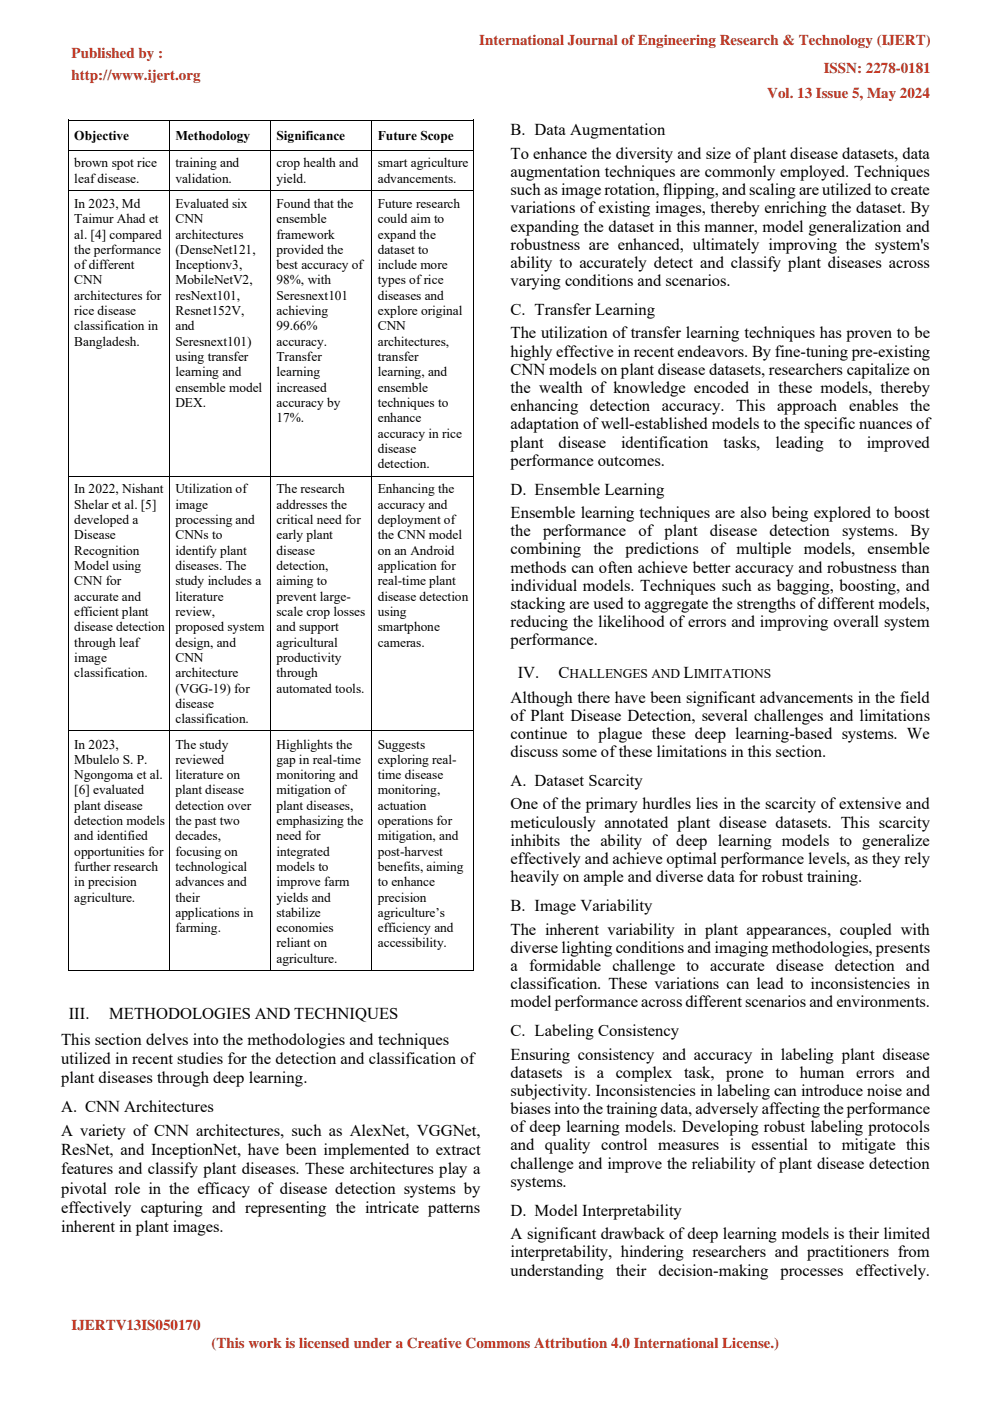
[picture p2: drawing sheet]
<svg xmlns="http://www.w3.org/2000/svg" width="210mm" height="297mm" viewBox="0 0 210 297" stroke-linecap="round" stroke-linejoin="round" font-family="sans-serif">
<defs><g id="words">
<g font-size="3.5">
<text x="108.2" y="28.7">B. Data Augmentation</text>
<text x="108.2" y="33.7">To enhance the diversity and size of plant disease datasets, data</text>
<text x="108.2" y="37.5">augmentation techniques are commonly employed. Techniques</text>
<text x="108.2" y="41.4">such as image rotation, flipping, and scaling are utilized to create</text>
<text x="108.2" y="45.2">variations of existing images, thereby enriching the dataset. By</text>
<text x="108.2" y="49.1">expanding the dataset in this manner, model generalization and</text>
<text x="108.2" y="52.9">robustness are enhanced, ultimately improving the system's</text>
<text x="108.2" y="56.8">ability to accurately detect and classify plant diseases across</text>
<text x="108.2" y="60.6">varying conditions and scenarios.</text>
<text x="108.2" y="66.8">C. Transfer Learning</text>
<text x="108.2" y="71.7">The utilization of transfer learning techniques has proven to be</text>
<text x="108.2" y="75.6">highly effective in recent endeavors. By fine-tuning pre-existing</text>
<text x="108.2" y="79.4">CNN models on plant disease datasets, researchers capitalize on</text>
<text x="108.2" y="83.3">the wealth of knowledge encoded in these models, thereby</text>
<text x="108.2" y="87.1">enhancing detection</text>
<text x="140.3" y="87.1">accuracy.</text>
<text x="156" y="87.1">This approach</text>
<text x="180" y="87.1">enables</text>
<text x="192.9" y="87.1">the</text>
<text x="108.2" y="91">adaptation of well-established models to the specific nuances of</text>
<text x="108.2" y="94.8">plant</text>
<text x="118.4" y="94.8">disease</text>
<text x="131.7" y="94.8">identification</text>
<text x="153.4" y="94.8">tasks,</text>
<text x="164.4" y="94.8">leading</text>
<text x="177.8" y="94.8">to</text>
<text x="183.7" y="94.8">improved</text>
<text x="108.2" y="98.7">performance outcomes.</text>
<text x="108.2" y="104.8">D. Ensemble Learning</text>
<text x="108.2" y="109.8">Ensemble learning techniques are also being explored to boost</text>
<text x="108.2" y="113.6">the</text>
<text x="115.1" y="113.6">performance</text>
<text x="135.3" y="113.6">of plant</text>
<text x="150.4" y="113.6">disease</text>
<text x="163.1" y="113.6">detection</text>
<text x="178.5" y="113.6">systems.</text>
<text x="193" y="113.6">By</text>
<text x="108.2" y="117.5">combining</text>
<text x="125.8" y="117.5">the</text>
<text x="132.6" y="117.5">predictions</text>
<text x="150.6" y="117.5">of multiple</text>
<text x="170.4" y="117.5">models,</text>
<text x="183.9" y="117.5">ensemble</text>
<text x="108.2" y="121.3">methods can often achieve better accuracy and robustness than</text>
<text x="108.2" y="125.2">individual models. Techniques such as bagging, boosting, and</text>
<text x="108.2" y="129">stacking are used to aggregate the strengths of different models,</text>
<text x="108.2" y="132.9">reducing the likelihood of errors and improving overall system</text>
<text x="108.2" y="136.8">performance.</text>
<text x="109.7" y="143.6">IV.</text>
<text x="118.4" y="143.6">C</text>
<text x="144.9" y="143.6">L</text>
<text x="108.2" y="148.9">Although there have been significant advancements in the field</text>
<text x="108.2" y="152.8">of Plant Disease Detection, several challenges and limitations</text>
<text x="108.2" y="156.6">continue to plague these deep learning-based systems. We</text>
<text x="108.2" y="160.5">discuss some of these limitations in this section.</text>
<text x="108.2" y="166.6">A. Dataset Scarcity</text>
<text x="108.2" y="171.6">One of the primary hurdles lies in the scarcity of extensive and</text>
<text x="108.2" y="175.4">meticulously annotated plant disease datasets. This scarcity</text>
<text x="108.2" y="179.3">inhibits the ability of deep learning models to generalize</text>
<text x="108.2" y="183.1">effectively and achieve optimal performance levels, as they rely</text>
<text x="108.2" y="187">heavily on ample and diverse data for robust training.</text>
<text x="108.2" y="193.1">B. Image Variability</text>
<text x="108.2" y="198.1">The inherent variability in plant appearances, coupled with</text>
<text x="108.2" y="201.9">diverse lighting conditions and imaging methodologies, presents</text>
<text x="108.2" y="205.8">a formidable challenge to accurate disease detection and</text>
<text x="108.2" y="209.6">classification. These variations can lead to inconsistencies in</text>
<text x="14.6" y="216">III.</text>
<text x="23.1" y="216">METHODOLOGIES AND TECHNIQUES</text>
<text x="108.2" y="213.5">model performance across different scenarios and environments.</text>
<text x="13" y="221.4">This section delves into the methodologies and techniques</text>
<text x="108.2" y="219.6">C. Labeling Consistency</text>
<text x="13" y="225.5">utilized in recent studies for the detection and classification of</text>
<text x="108.2" y="224.6">Ensuring consistency and accuracy in labeling plant disease</text>
<text x="13" y="229.5">plant diseases through deep learning.</text>
<text x="108.2" y="228.4">datasets is a</text>
<text x="108.2" y="232.3">subjectivity. Inconsistencies in labeling can introduce noise and</text>
<text x="130.5" y="228.4">complex task, prone</text>
<text x="164.4" y="228.4">to</text>
<text x="169.5" y="228.4">human</text>
<text x="181.5" y="228.4">errors and</text>
<text x="13" y="235.7">A. CNN Architectures</text>
<text x="108.2" y="236.1">biases into the training data, adversely affecting the performance</text>
<text x="108.2" y="240">of deep learning models. Developing robust labeling protocols</text>
<text x="13" y="240.8">A variety of CNN architectures, such as AlexNet, VGGNet,</text>
<text x="13" y="244.8">ResNet, and InceptionNet, have been implemented to extract</text>
<text x="108.2" y="243.8">and quality control measures is essential to mitigate this</text>
<text x="13" y="248.9">features and classify plant diseases. These architectures play a</text>
<text x="108.2" y="247.7">challenge and improve the reliability of plant disease detection</text>
<text x="108.2" y="251.5">systems.</text>
<text x="13" y="253">pivotal role in the efficacy of disease detection systems by</text>
<text x="13" y="257">effectively capturing and representing the intricate patterns</text>
<text x="108.2" y="257.7">D. Model Interpretability</text>
<text x="13" y="261.1">inherent in plant images.</text>
<text x="108.2" y="262.6">A significant drawback of deep learning models is their limited</text>
<text x="108.2" y="266.5">interpretability, hindering researchers and practitioners from</text>
<text x="108.2" y="270.3">understanding</text>
<text x="130.6" y="270.3">their</text>
<text x="139.6" y="270.3">decision-making</text>
<text x="165.5" y="270.3">processes</text>
<text x="181.4" y="270.3">effectively.</text>
</g>
<g font-size="3.2" fill="#c6311c">
<text x="101.6" y="9.5">International Journal of Engineering Research &amp; Technology (IJERT)</text>
<text x="15.2" y="16.9">http://www.ijert.org</text>
<text x="15.2" y="12.3">Published by :</text>
<text x="174.6" y="15.5">ISSN: 2278-0181</text>
<text x="162.6" y="20.8">Vol. 13 Issue 5, May 2024</text>
<text x="15.2" y="281.9">IJERTV13IS050170</text>
<text x="44.8" y="285.7">(This work is licensed under a Creative Commons Attribution 4.0 International License.)</text>
</g>
<g font-size="2.8">
<text x="15.7" y="29.6">Objective</text>
<text x="37.2" y="29.6">Methodology</text>
<text x="58.6" y="29.6">Significance</text>
<text x="80.1" y="29.6">Future Scope</text>
<text x="15.7" y="35.5">brown spot rice</text>
<text x="37.2" y="35.5">training and</text>
<text x="58.6" y="35.5">crop health and</text>
<text x="80.1" y="35.5">smart agriculture</text>
<text x="15.7" y="38.7">leaf disease.</text>
<text x="37.2" y="38.7">validation.</text>
<text x="58.6" y="38.7">yield.</text>
<text x="80.1" y="38.7">advancements.</text>
<text x="15.7" y="44.1">In 2023, Md</text>
<text x="15.7" y="47.3">Taimur Ahad et</text>
<text x="37.2" y="44.1">Evaluated six</text>
<text x="37.2" y="47.3">CNN</text>
<text x="58.6" y="44.1">Found that the</text>
<text x="58.6" y="47.3">ensemble</text>
<text x="80.1" y="44.1">Future research</text>
<text x="80.1" y="47.3">could aim to</text>
<text x="15.7" y="50.6">al. [4] compared</text>
<text x="15.7" y="53.8">the performance</text>
<text x="37.2" y="50.6">architectures</text>
<text x="37.2" y="53.8">(DenseNet121,</text>
<text x="58.6" y="50.6">framework</text>
<text x="58.6" y="53.8">provided the</text>
<text x="80.1" y="50.6">expand the</text>
<text x="80.1" y="53.8">dataset to</text>
<text x="15.7" y="57.1">of different</text>
<text x="37.2" y="57.1">Inceptionv3,</text>
<text x="58.6" y="57.1">best accuracy of</text>
<text x="80.1" y="57.1">include more</text>
<text x="15.7" y="60.3">CNN</text>
<text x="15.7" y="63.5">architectures for</text>
<text x="37.2" y="60.3">MobileNetV2,</text>
<text x="37.2" y="63.5">resNext101,</text>
<text x="58.6" y="60.3">98%, with</text>
<text x="58.6" y="63.5">Seresnext101</text>
<text x="80.1" y="60.3">types of rice</text>
<text x="80.1" y="63.5">diseases and</text>
<text x="15.7" y="66.8">rice disease</text>
<text x="15.7" y="70">classification in</text>
<text x="37.2" y="66.8">Resnet152V,</text>
<text x="37.2" y="70">and</text>
<text x="58.6" y="66.8">achieving</text>
<text x="58.6" y="70">99.66%</text>
<text x="80.1" y="66.8">explore original</text>
<text x="80.1" y="70">CNN</text>
<text x="15.7" y="73.3">Bangladesh.</text>
<text x="37.2" y="73.3">Seresnext101)</text>
<text x="37.2" y="76.5">using transfer</text>
<text x="58.6" y="73.3">accuracy.</text>
<text x="58.6" y="76.5">Transfer</text>
<text x="80.1" y="73.3">architectures,</text>
<text x="80.1" y="76.5">transfer</text>
<text x="37.2" y="79.8">learning and</text>
<text x="37.2" y="83">ensemble model</text>
<text x="58.6" y="79.8">learning</text>
<text x="58.6" y="83">increased</text>
<text x="80.1" y="79.8">learning, and</text>
<text x="80.1" y="83">ensemble</text>
<text x="37.2" y="86.3">DEX.</text>
<text x="58.6" y="86.3">accuracy by</text>
<text x="58.6" y="89.5">17%.</text>
<text x="80.1" y="86.3">techniques to</text>
<text x="80.1" y="89.5">enhance</text>
<text x="80.1" y="92.8">accuracy in rice</text>
<text x="80.1" y="96">disease</text>
<text x="80.1" y="99.2">detection.</text>
<text x="15.7" y="104.6">In 2022, Nishant</text>
<text x="15.7" y="107.8">Shelar et al. [5]</text>
<text x="37.2" y="104.6">Utilization of</text>
<text x="37.2" y="107.8">image</text>
<text x="58.6" y="104.6">The research</text>
<text x="58.6" y="107.8">addresses the</text>
<text x="80.1" y="104.6">Enhancing the</text>
<text x="80.1" y="107.8">accuracy and</text>
<text x="15.7" y="111.1">developed a</text>
<text x="37.2" y="111.1">processing and</text>
<text x="58.6" y="111.1">critical need for</text>
<text x="80.1" y="111.1">deployment of</text>
<text x="15.7" y="114.3">Disease</text>
<text x="15.7" y="117.6">Recognition</text>
<text x="37.2" y="114.3">CNNs to</text>
<text x="37.2" y="117.6">identify plant</text>
<text x="58.6" y="114.3">early plant</text>
<text x="58.6" y="117.6">disease</text>
<text x="80.1" y="114.3">the CNN model</text>
<text x="80.1" y="117.6">on an Android</text>
<text x="15.7" y="120.8">Model using</text>
<text x="15.7" y="124.1">CNN for</text>
<text x="37.2" y="120.8">diseases. The</text>
<text x="37.2" y="124.1">study includes a</text>
<text x="58.6" y="120.8">detection,</text>
<text x="58.6" y="124.1">aiming to</text>
<text x="80.1" y="120.8">application for</text>
<text x="80.1" y="124.1">real-time plant</text>
<text x="15.7" y="127.3">accurate and</text>
<text x="15.7" y="130.6">efficient plant</text>
<text x="37.2" y="127.3">literature</text>
<text x="37.2" y="130.6">review,</text>
<text x="58.6" y="127.3">prevent large-</text>
<text x="58.6" y="130.6">scale crop losses</text>
<text x="80.1" y="127.3">disease detection</text>
<text x="80.1" y="130.6">using</text>
<text x="15.7" y="133.8">disease detection</text>
<text x="15.7" y="137.1">through leaf</text>
<text x="37.2" y="133.8">proposed system</text>
<text x="37.2" y="137.1">design, and</text>
<text x="58.6" y="133.8">and support</text>
<text x="58.6" y="137.1">agricultural</text>
<text x="80.1" y="133.8">smartphone</text>
<text x="80.1" y="137.1">cameras.</text>
<text x="15.7" y="140.3">image</text>
<text x="15.7" y="143.5">classification.</text>
<text x="37.2" y="140.3">CNN</text>
<text x="37.2" y="143.5">architecture</text>
<text x="58.6" y="140.3">productivity</text>
<text x="58.6" y="143.5">through</text>
<text x="120.7" y="143.6">HALLENGES AND</text>
<text x="147" y="143.6">IMITATIONS</text>
<text x="37.2" y="146.8">(VGG-19) for</text>
<text x="58.6" y="146.8">automated tools.</text>
<text x="37.2" y="150.1">disease</text>
<text x="37.2" y="153.3">classification.</text>
<text x="15.7" y="158.6">In 2023,</text>
<text x="15.7" y="161.9">Mbulelo S. P.</text>
<text x="37.2" y="158.6">The study</text>
<text x="37.2" y="161.9">reviewed</text>
<text x="58.6" y="158.6">Highlights the</text>
<text x="58.6" y="161.9">gap in real-time</text>
<text x="80.1" y="158.6">Suggests</text>
<text x="80.1" y="161.9">exploring real-</text>
<text x="15.7" y="165.1">Ngongoma et al.</text>
<text x="37.2" y="165.1">literature on</text>
<text x="58.6" y="165.1">monitoring and</text>
<text x="80.1" y="165.1">time disease</text>
<text x="15.7" y="168.4">[6] evaluated</text>
<text x="15.7" y="171.6">plant disease</text>
<text x="37.2" y="168.4">plant disease</text>
<text x="37.2" y="171.6">detection over</text>
<text x="58.6" y="168.4">mitigation of</text>
<text x="58.6" y="171.6">plant diseases,</text>
<text x="80.1" y="168.4">monitoring,</text>
<text x="80.1" y="171.6">actuation</text>
<text x="15.7" y="174.9">detection models</text>
<text x="15.7" y="178.1">and identified</text>
<text x="37.2" y="174.9">the past two</text>
<text x="37.2" y="178.1">decades,</text>
<text x="58.6" y="174.9">emphasizing the</text>
<text x="58.6" y="178.1">need for</text>
<text x="80.1" y="174.9">operations for</text>
<text x="80.1" y="178.1">mitigation, and</text>
<text x="15.7" y="181.3">opportunities for</text>
<text x="15.7" y="184.6">further research</text>
<text x="37.2" y="181.3">focusing on</text>
<text x="37.2" y="184.6">technological</text>
<text x="58.6" y="181.3">integrated</text>
<text x="58.6" y="184.6">models to</text>
<text x="80.1" y="181.3">post-harvest</text>
<text x="80.1" y="184.6">benefits, aiming</text>
<text x="15.7" y="187.9">in precision</text>
<text x="15.7" y="191.1">agriculture.</text>
<text x="37.2" y="187.9">advances and</text>
<text x="37.2" y="191.1">their</text>
<text x="58.6" y="187.9">improve farm</text>
<text x="58.6" y="191.1">yields and</text>
<text x="80.1" y="187.9">to enhance</text>
<text x="80.1" y="191.1">precision</text>
<text x="37.2" y="194.3">applications in</text>
<text x="37.2" y="197.6">farming.</text>
<text x="58.6" y="194.3">stabilize</text>
<text x="58.6" y="197.6">economies</text>
<text x="80.1" y="194.3">agriculture’s</text>
<text x="80.1" y="197.6">efficiency and</text>
<text x="58.6" y="200.8">reliant on</text>
<text x="80.1" y="200.8">accessibility.</text>
<text x="58.6" y="204.1">agriculture.</text>
</g>
</g></defs>
<g fill="#000">
<path d="M14.5 25.4l.1 1.1z" fill-rule="evenodd"/>
<path d="M14.5 25.4l.1 .1z" fill-rule="evenodd"/>
<path d="M14.5 31.8l.1 1.1z" fill-rule="evenodd"/>
<path d="M35.9 25.5l.1 1z" fill-rule="evenodd"/>
<path d="M35.9 25.4l.1 .1z" fill-rule="evenodd"/>
<path d="M35.9 31.8l.1 1.1z" fill-rule="evenodd"/>
<path d="M57.4 25.5l.1 1z" fill-rule="evenodd"/>
<path d="M57.4 25.4l.1 .1z" fill-rule="evenodd"/>
<path d="M57.4 31.8l.1 1.1z" fill-rule="evenodd"/>
<path d="M78.8 25.5l.1 1z" fill-rule="evenodd"/>
<path d="M78.8 25.4l.1 .1z" fill-rule="evenodd"/>
<path d="M78.8 31.8l.1 1.1z" fill-rule="evenodd"/>
<path d="M100.2 25.4l.1 1.1z" fill-rule="evenodd"/>
<path d="M100.2 25.4l.1 .1z" fill-rule="evenodd"/>
<path d="M100.2 31.8l.1 1.1z" fill-rule="evenodd"/>
<path d="M14.5 40.3l.1 1.1z" fill-rule="evenodd"/>
<path d="M35.9 40.3l.1 1.1z" fill-rule="evenodd"/>
<path d="M57.4 40.3l.1 1.1z" fill-rule="evenodd"/>
<path d="M78.8 40.3l.1 1.1z" fill-rule="evenodd"/>
<path d="M100.2 40.3l.1 1.1z" fill-rule="evenodd"/>
<path d="M14.5 100.9l.1 1.1z" fill-rule="evenodd"/>
<path d="M35.9 100.9l.1 1.1z" fill-rule="evenodd"/>
<path d="M57.4 100.9l.1 1.1z" fill-rule="evenodd"/>
<path d="M78.8 100.9l.1 1.1z" fill-rule="evenodd"/>
<path d="M100.2 100.9l.1 1.1z" fill-rule="evenodd"/>
<path d="M14.5 154.9l.1 1.1z" fill-rule="evenodd"/>
<path d="M35.9 154.9l.1 1.1z" fill-rule="evenodd"/>
<path d="M57.4 154.9l.1 1.1z" fill-rule="evenodd"/>
<path d="M78.8 154.9l.1 1.1z" fill-rule="evenodd"/>
<path d="M100.2 154.9l.1 1.1z" fill-rule="evenodd"/>
<path d="M14.5 205.7l.1 .1z" fill-rule="evenodd"/>
<path d="M14.5 205.7l.1 .1z" fill-rule="evenodd"/>
<path d="M35.9 205.7l.1 .1z" fill-rule="evenodd"/>
<path d="M57.4 205.7l.1 .1z" fill-rule="evenodd"/>
<path d="M78.8 205.7l.1 .1z" fill-rule="evenodd"/>
<path d="M100.2 205.7l.1 .1z" fill-rule="evenodd"/>
<path d="M100.2 205.7l.1 .1z" fill-rule="evenodd"/>
</g>
<g fill="none" stroke="#000" stroke-width=".21">
<path d="M14.5 26.5v5.3M14.5 32.9v7.4M14.6 25.4h21.3M14.6 31.8h21.3M36 26.5v5.3M36 32.9v7.4M36 25.4h21.4M36 31.8h21.4M57.4 26.5v5.3M57.4 32.9v7.4l-21.4 .1M57.5 25.4h21.3M57.5 31.8h21.3"/>
<path d="M78.8 26.5v5.3M78.8 32.9v7.4M78.9 25.4h21.3M78.9 31.8h21.3M100.3 26.5v5.3M100.3 32.9v7.4M14.5 41.4v59.5M14.6 40.4h21.3M36 41.4v59.5M57.4 41.4v59.5M57.5 40.4h21.3M78.8 41.4v59.5"/>
<path d="M78.9 40.4h21.3M100.3 41.4v59.5M14.5 102v52.9M14.6 100.9h21.3M36 102v52.9M36 100.9h21.4M57.4 102v52.9M57.5 100.9h21.3M78.8 102v52.9M78.9 100.9h21.3M100.3 102v52.9M14.5 156v49.7"/>
<path d="M14.6 154.9h21.3M36 156v49.7M36 154.9h21.4M57.4 156v49.7h-21.4M57.5 154.9h21.3M78.8 156v49.7M78.9 154.9h21.3M100.3 156v49.7M14.6 205.7h21.3M57.5 205.7h21.3M78.9 205.7h21.3"/>
</g>
<use href="#words"/>
</svg>
